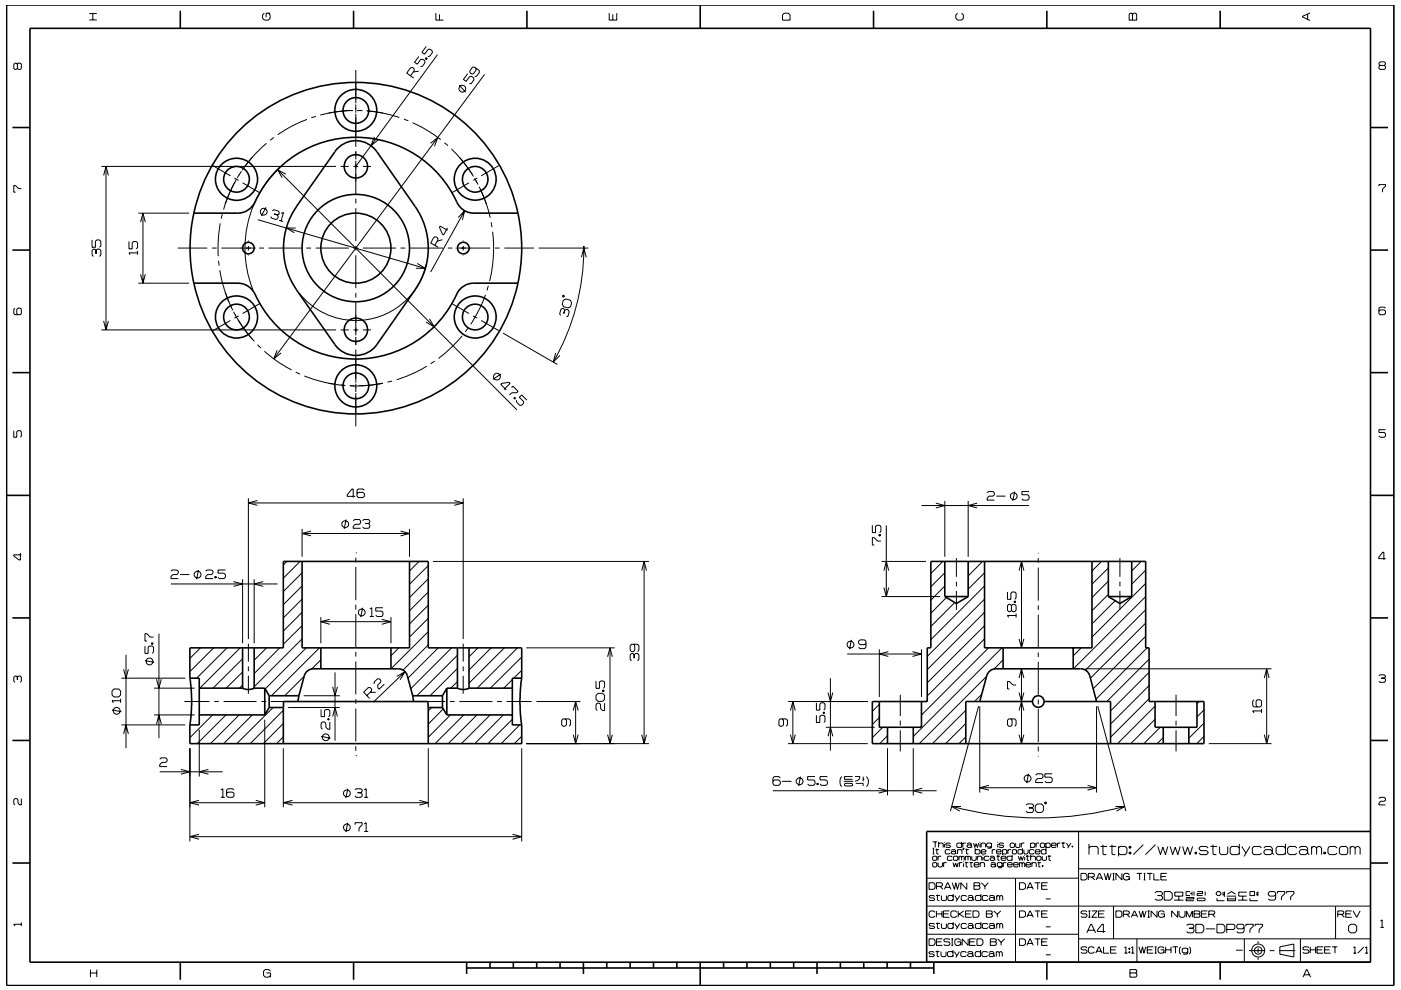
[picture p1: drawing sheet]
<svg xmlns="http://www.w3.org/2000/svg" width="297mm" height="210mm" viewBox="0 0 297 210" stroke-linecap="round" stroke-linejoin="round" font-family="sans-serif">
<g fill="none" stroke="#000" stroke-width=".21">
<path d="M3.7 13.6l-.3-.2h-.2l-.3 .2v.9l.3 .2 .5-.2M3.7 13.6l.2-.2h.4l.2 .2v.9l-.2 .2h-.4l-.2-.2M3.7 13.6v.9M18.9 4.2h1.6M18.9 2.9h1.6M19.7 2.9v1.3M56 2.8l-.3 .4v.7l.3 .4h.9l.4-.4v-.7l-.4-.4M57.3 2.8h-.9v.9M75.4 14.9v7M87 16.1l.8-1.2v-.3l-.3-.3-.5 .1-.8 1.1 1.5 1.1M88.8 15.1l-1.2 .2M88.8 12l-.9 1.2 .6 .4 .7-1h.4l.4 .3 .1 .4-.6 .8h-.3"/>
<path d="M90.3 12.4l.2 .1M90.3 12.2l.3 .2-.2 .3-.2-.2zM90.4 9.9l-1 1.2 .6 .4 .8-1 .3-.1 .5 .3 .1 .4-.6 .8-.4 .1M92.4 2.8v1.5h1.6M92.7 11.6l-17.3 23.7M93.2 3v1.3M97.4 18.1l1.3 1.5M99.2 15.6l-.9 1.2 .5 .5 .8-1.1h.4l.4 .3 .1 .4-.6 .8-.4 .1M100.9 14.4l.1 .5-.6 .8h-.4l-.3-.3-.1-.3 .6-.8 .4-.1 1 .7v.5l-.6 .8h-.3M102.7 15.8l-44.7 60.3M129.2 2.8v1.5h1.6v-1.5M129.9 3v1.3"/>
<path d="M166.3 2.8h.8l.4 .4v1.1h-1.6v-1.1zM203 2.8l-.4 .4v.7l.4 .4h.9l.4-.4v-.7l-.4-.4M239.6 2.8h.3l.2 .2 .3-.2h.3l.3 .2v1.3h-1.6v-1.3zM240.1 3v1.3M277.2 3v1.1M277.7 2.7l-1.6 .8v.1l1.6 .8M292.6 13.9l-.2-.3v-.2l.2-.3h.9l.2 .3v.2l-.2 .3M292.6 13.9l-.2 .2v.4l.2 .2h.9l.2-.2v-.4l-.2-.2M292.6 13.9h.9M21.5 35.3h49.7M22 37.2l.5-1.9 .5 1.9M22.5 35.3v34.7"/>
<path d="M45.1 35.1l3.8 2.2M49.3 39.5l-1.4 3.5M49.7 38.9l-1.9 4.1M49.7 37.8l.9 .5M49.8 38.6l-.5 1M50.1 38.1l-.3 .6M50.8 36.9l-.5 .9M51.2 36.3l-.6 .9M51.4 38.8l3.8 2.1M51.9 35.3l-.6 .8M52.7 34.3l-.9 1.2M52.8 34.1l-.7 1"/>
<path d="M52.9 34.1l-.2 .2M53.2 33.7l-.3 .4M53.2 33.7l-.4 .4M53.5 33.4l-.3 .3M56.5 30.4l-3 3M58.1 29.2l-.8 .6M58.8 36l50.8 50.9M59.6 35.3a23.7 23.7 0 0 0-6 26.2M60.6 36.9l-1.8-.9 1 1.7M65.1 25.3l-3.5 1.6-2.7 1.7M67 24.7l-1 .3M70.5 23.8l-.8 .2"/>
<path d="M72.2 35.3h1.8M72.9 23.5l-2 .3M73.3 23.5l-2.3 .2-3.1 .7M73.8 23.4l-.8 .1M74.8 23.4l-1.3 .1M74.9 35.3h1M75.4 22.1v1.8M75.4 24.1v7.1M75.4 32.1v1.7M75.4 34.1v7M76.8 23.4h-1.1M77 35.3h1.7"/>
<path d="M77.7 23.5l3.5 .5M77.9 23.5l.4 .1M78.5 23.6l1.2 .1M79.4 29l-.7 1.9 1.5-1.2M79.8 23.7l3 .6 1.9 .6M85.6 25.3l1 .3M87.5 26l3.3 1.8 2.6 1.8M91.3 30.4l1.5-1.2-.7 1.8M94.2 30.3l.8 .6M95.7 31.6l1.7 1.8M97.4 33.4h.1M97.4 33.4l.3 .4"/>
<path d="M97.7 33.8l.2 .1M97.7 33.8l.4 .4M97.9 34l.2 .2M98.1 34.2l1.2 1.6M99.3 35.8l.4 .6M99.4 38.8l-3.7 2.1M99.7 36.4l.3 .4M100 36.8l.4 .6M100 36.8l.1 .2M100.6 37.8l.7 1.4M101.2 37.8l-.9 .5M101.6 39.6l.3 .7"/>
<path d="M105.7 35.1l-3.7 2.2M292.4 39.5v-.3h1.3v.3l-.6 .6v.7M4.5 40h-.6l-.6-.6h-.4v1.4h.4M19.5 50.9v1.6h.7v-1.3l.3-.3h.6l.3 .3v1l-.3 .3M20.4 53.1l-.3-.3h-.3l-.3 .3v1l.3 .3M20.4 53.1l.3-.3h.4l.3 .3v1l-.3 .3M20.4 53.1v.7M27.3 51.2v1.6h.7v-1.3l.3-.3h.6l.3 .3v1l-.3 .3M29.2 53.6h-1.9l.3 .4M29.2 53.2v.8M29.3 45.2h10.8M29.8 47.1l.5-1.9 .5 1.9"/>
<path d="M29.8 58.2l.5 1.9 .5-1.9M30.3 45.2v14.9M37.7 52.6h6.2M45 52.6h.9M46.4 55.3v1M46.6 57.3l.6 2.7 1 3.1M46.7 47.4l-.4 3.4v3.5M46.9 52.6h7M47.1 45.4l-.2 1M47.8 43l-.4 1.4M47.9 43l-.2 .3M52.7 51v.1"/>
<path d="M52.7 52.2v.9M52.7 54.1v.1M54.1 52.6h.2M54.7 46.6l35.5 10.3M55 52.6h1M56.4 44l-1 1.8M56.9 52.6h7M57.7 44.7l.4-.2 .9 .3 .2 .6-.4 .2M58.1 45.4l.7 .2M58.8 45.6l.2 .3-.1 .4-.4 .3-.9-.3-.2-.4M59.2 46.7l.8 .3M59.6 45.2l.5-.1-.5 1.8"/>
<path d="M62.7 48.4l-2-.1 1.7 1.1M64.9 52.6h1.1M66.9 52.6h7.1M74.9 52.6h1M75.4 42.1v1M75.4 44.2v6.9M75.4 52.2v.9M75.4 54.1v7M77 52.6h6.9M84.9 52.6h1M86.9 52.6h7M88.5 55.9l1.7 1h-2"/>
<path d="M90.4 56a15.3 15.3 0 0 1-11.5 11.6 15.3 15.3 0 0 1-15.4-5.4M92.2 52l.7-1.2-.1-.4-.4-.2-.4 .1-.7 1.3 1.6 .8M93.8 50.8l-1.1 .4M94.9 48.3l-.8 1.5-.3-.1-.6-1.5 .1-.2 1.6 .8M95 52.6h.9M96.6 52.6h.1M96.9 52.6h7M97.2 46.1l1.3-1.4-.5 1.9M98.2 51v.1M98.2 52.2v.9M98.2 54.1v.1M98.5 44.7l-7.2 13"/>
<path d="M101.8 40l.1 .3M101.9 40.3l.1 .2M102 40.5l.2 .5M102.2 41l.8 2M103 43l.1 .3M103 43l.9 3.2M104.1 47.2l.2 1M104.4 49.1l.2 2.3v3.1l-.3 2.7-.5 2.4M104.9 52.6h1M106.9 52.6h6.3M114.2 52.6h10.6M123.3 54.6l.5-2 .5 2"/>
<path d="M123.8 52.6v-.6a48.4 48.4 0 0 1-6.5 24.8M3.2 65.4l-.3 .2v.9l.3 .3h1.1l.2-.3v-.9l-.2-.2h-.5l-.2 .2v.9l.2 .3M21.5 70h49.7M22 68.1l.5 1.9 .5-1.9M29.3 60.1h10.8M47.7 62l.5 1.2M48.2 63.1l.9 2.1M48.3 63.3l.2 .7M48.9 68l-3.8 2.1M48.9 64.9l.5 .9M49.5 66.1l.5 .9M49.8 66.7l1.6 2.6 1.1 1.4"/>
<path d="M50.6 67l-.9 .5M50.6 68l1.1 1.7M51.7 69.7l.8 1M52.5 70.7l.4 .6M52.5 70.7l1.4 1.7M53 71.3l.5 .7M54.6 73.1l.7 .7M55.2 64.3l-3.8 2.2M56 74.5l3.2 2.5 2.6 1.5M58.8 74.3l-.8 1.8 1.6-1.2M62.7 78.9l.9 .5M64.5 79.7l2.1 .8 3.2 .8"/>
<path d="M72.2 70h1.8M74.9 70h1M75.4 62.1v1M75.4 64.1v7M75.4 71.5v1.7M75.4 74.1v7M77 70h1.7M90.5 77.7l-3.3 1.7-3.1 1.1M91.1 67.6l.9 1.7-1.7-1M92.2 76.6l-.9 .6M95.7 64.3l3.7 2.2M98 71.2l-2 2.2-3 2.6"/>
<path d="M99.2 69.6l-.6 .8M100.3 67l.9 .5M102 68l3.7 2.1M102.9 62.5l-1.7 3.9-1.4 2.3M103.5 60.6l-.2 1M105.8 79.3l.1 .1M106.2 79.3l-1.7 1.2M106.6 70.6l11.6 6.7M117.8 74.9l-.5 1.9 1.4-1.4M119.3 62.7l.3-.1v.3l-.3 .1zM119.4 63.7l.5-.3 1 .3 .3 .5-.2 .8-.5 .3-1-.2-.3-.5zM119.7 65.8l-.2-.3-.3-.1-.3 .2-.2 1 .2 .3"/>
<path d="M119.7 65.8l-.2 .7M119.7 65.8l.4-.2 .4 .1 .2 .4-.3 .9-.3 .2M293.7 65.4l-.2-.3h-.9l-.2 .3v1.1l.2 .3h.9l.2-.3v-.5l-.2-.3h-.9l-.2 .3M2.9 91.3v1.4h.7v-1.1l.2-.3h.5l.2 .3v.9l-.2 .2M69.7 81.3l1.6 .2M69.9 81.3l2.5 .4M72.3 81.7h.6M72.5 81.7h.6M73 81.7l.2 .1M74.1 81.8l.9 .1M75.4 81.4v1.7M75.4 83.3v7.1"/>
<path d="M76.2 81.8h-1.6M77.3 81.8h-1.1M77.9 81.7l-1 .1M78.4 81.7l-.9 .1M79.4 81.6l-1.4 .1M80.6 81.4l-2.1 .3M80.7 81.4l.5-.1-1.7 .3M83.1 80.8l-.9 .3M106.8 82.6l1.4-1.3-.3-.2-1.5 .2-.2 .2 1.2 1.2M108.5 82.2l.3-.3 1 1.1-.2 .3h-1.1l-.5 .5M109.1 84.3l.2 .2-.2 .2-.2-.2zM109.2 84.4l-.2 .2"/>
<path d="M109.5 84.9v.4l.7 .7h.4l.4-.5v-.3l-.9-1 .5-.4 1.1 1.1M293.7 91.1h-1.3v.6h1.1l.2 .3v.5l-.2 .2h-.9l-.2-.2M4.3 117.3v1.5h-.2l-1.2-.9v-.2h1.6M52.7 105.7v29.8M52.7 106.7h45.5M54.6 106.2l-1.9 .5 1.9 .5M60.8 119.1l-.7 .7M63.6 119.1l-3.5 3.5M64 112.2v5.9M64 113.1h22.8M66 112.6l-1.9 .5 1.9 .6M73.4 110.2l-.4 2"/>
<path d="M74.9 110.5l.3-.3h1l.3 .3v.4l-.3 .3h-.9l-.4 .4v.4h1.6M75.3 105.3h-1.7v-.3l1-1.3h.3v1.8M75.4 117.3h.1M75.4 118.3v1M76.9 110.5l.2-.3h1l.3 .3v.3l-.3 .2M77.3 104l-.3-.3h-1l-.3 .3v1.3l.3 .2h1l.3-.2v-.6l-.3-.3h-1l-.3 .3M77.4 111h.7M78.1 111l.3 .3v.5l-.3 .2h-1l-.2-.2M84.9 112.6l1.9 .6-1.9 .5M86.8 112.2v5.9M88.9 119.1l-2.1 2M90.8 120l-4 3.9"/>
<path d="M91.8 119.1h45.8M96.3 106.2l1.9 .5-1.9 .5M98.2 105.7v29.8M136.6 119.1v38.6M185 111.4v1.6h.6v-1.3l.3-.3h.6l.3 .3v1l-.3 .3M186.3 113.4h.3v.3h-.3zM186.3 113.5h.3M186.8 114.8h-.7l-.7-.8h-.4v1.6h.4M186.9 119.1h9.4M187.9 111.4v15.1M195.4 107.2h22.8M198.4 106.7l1.9 .5-1.9 .5"/>
<path d="M199.9 119.1l-2.5 2.6M200.3 106.3v11.8M202.8 118.4v3.9M205.3 106.3v11.8M205.5 119.1l-.2 .3M207.2 106.7l-1.9 .5 1.9 .5M208.3 119.1l-3 3.1M209.3 104.5l.2-.2h1.1l.2 .2v.4l-.2 .3h-.9l-.4 .5v.4h1.5M211.2 105.2h2M214.6 104.6h.1M215.1 104.3l-.4 2M216.6 119.1v18.3"/>
<path d="M218.2 104.3h-1.5v.6h1.2l.3 .3v.6l-.3 .3h-1l-.2-.3M220.1 117.3v.1M220.1 118.4v1M233.5 119.1l-2 2M237.4 118.4v3.9M241.9 119.1l-2 2M293.8 118.5h-1.5v-.3l.9-1.1h.2v1.6M26.7 138.9v19.8M30.7 137v1.6h.7v-1.3l.3-.3h.6l.3 .3v1l-.3 .3M32.1 136.4h.3v.2h-.3zM32.1 136.5h.3M32.6 135.1h-.8l-.6-.7h-.5v1.6h.5"/>
<path d="M33.7 134.4v22.2M36.2 121.2l.3-.3h1l.3 .3v.4l-.3 .3h-.8l-.5 .4v.4h1.6M36.2 123.9h22.6M38.2 121.9h2M42.1 120.9l-.4 1.9M42.5 137.4l-2.2 2.3M43.6 121.2l.3-.3h1l.3 .3v.4l-.3 .3h-.9l-.4 .4v.4h1.6M45.3 137.4l-5 5M45.5 122.3h.3v.3h-.3zM45.7 122.3v.3M47.8 120.9h-1.6v.7h1.3l.3 .3v.5l-.3 .3h-1l-.3-.3M48.1 137.4l-6.4 6.4"/>
<path d="M49.5 123.4l1.9 .5-1.9 .5M50.9 137.4l-8.5 8.6M51.4 139.7l-6.2 6.3M51.4 122.8v13.6M52.7 136.5v3.8M53.9 122.8v13.6M55.8 123.4l-1.9 .5 1.9 .5M56.5 137.4l-2.6 2.6M59.3 137.4l-5.4 5.5M64 135.5l-10.1 10.2M64 132.7l-3.9 3.9M64 129.9l-3.9 4"/>
<path d="M64 127.1l-3.9 4M64 124.3l-3.9 4M64 121.5l-3.9 4M64.9 137.4l-8.7 8.7M67.7 137.4l-10.1 10.2M68 130.9v5.5M68 131.9h14.9M68 140l-2 1.9M69.9 131.4l-1.9 .5 1.9 .5M75.4 120.3v7M75.4 128.3v1M75.4 130.3v7"/>
<path d="M75.4 138.3v1M76.9 128.9l-.4 2M77.3 130.2v.1M78.4 129.2l.4-.3v1.9M78.4 130.8h.8M80.9 131.4l2 .5-2 .5M81.2 128.9h-1.5v.7h1.2l.3 .3v.6l-.3 .3h-1l-.2-.3M82.9 130.9v5.5M84.5 137.4l-1.6 1.7M90.8 131.1l-4 4M90.8 128.4l-4 3.9M90.8 125.6l-4 3.9"/>
<path d="M90.8 122.8l-4 3.9M90.8 136.8l-5.4 5.3M90.8 134l-7.9 7.9M92.9 137.4l-6.4 6.4M95.8 137.4l-8.7 8.7M97 139l-8.6 8.6M98.2 136.5v3.8M101.3 137.4l-1.9 1.9M104.1 137.4l-4.7 4.7M106.9 137.4l-7.5 7.5M109.7 137.4l-8.5 8.6M110.6 139.4l-6.6 6.6"/>
<path d="M111.6 137.4h18.7M128.8 139.3l.5-1.9 .5 1.9M129.3 137.4v20.3M134.3 136.6l.3 .3v1l-.3 .3h-.4l-.3-.3v-1l.3-.3h1.3l.3 .3v1l-.3 .3M134.4 138.9l-.2-.3h-.3l-.3 .3v1l.3 .3M134.4 138.9l.3-.3h.5l.3 .3v1l-.3 .3M134.4 138.9v.7M136.1 121l.5-1.9 .5 1.9M179.6 138.7h15.8M180.5 135.7l-.4 2M183.6 136.4l-.3 .3h-1l-.3-.3v-.4l.3-.3h1l.3 .3v1.3l-.3 .3h-1l-.3-.3M186.4 137.7v10.1"/>
<path d="M186.9 126.5h12.4M187.4 124.6l.5 1.9 .5-1.9M187.4 121l.5-1.9 .5 1.9M188.3 138.2l-1.9 .5 1.9 .5M193.5 138.2l1.9 .5-1.9 .5M195.4 137.7v10.1M200.3 124.3l-2.9 3M200.3 121.5l-2.9 3M200.7 126.7l-3.3 3.4M202.4 127.8l-5 5.1M202.8 123.4v1M202.8 125.3v4.1"/>
<path d="M208.7 121.5l-3.4 3.5M208.7 124.3l-11.3 11.4M208.7 132.7l-12.1 12.1M208.7 129.9l-12.1 12.1M208.7 135.5l-12.1 12.1M208.7 127.1l-12.1 12.1M209.6 137.4l-14.2 14.3M212.4 137.4l-18.8 18.8M212.7 140l-2 1.9M213.6 125.6v1.5h.7v-1.3l.3-.2h.5l.3 .2v1l-.3 .3M214.5 128.4l-.3-.2h-.3l-.3 .2v1l.3 .3h.3l.3-.3M214.5 128.4l.3-.2h.3l.3 .2v1l-.3 .3h-.3l-.3-.3"/>
<path d="M214.5 128.4v1M215 127.5h.3v.3h-.3zM215 127.6h.3M215.4 130.1v.9M215.4 130.5h-1.8l.3 .5M216.1 121l.5-1.9 .5 1.9M216.1 135.5l.5 1.9 .5-1.9M220.1 120.4v7M220.1 128.4v1M220.1 130.4v7M220.1 138.4v1M229.2 137.4l-1.7 1.7"/>
<path d="M235 126.1l-3.5 3.4M235 123.3l-3.5 3.4M235 120.5l-3.5 3.4M236.4 127.4l-4.9 4.9M237.4 123.4v1M237.4 125.3v4.1M242.9 120.9l-3 3M242.9 135l-11.1 11.1M242.9 132.2l-11.7 11.6M242.9 129.3l-12.8 12.8M242.9 126.5l-15.3 15.4M242.9 123.7l-11.4 11.4"/>
<path d="M243.2 137.4l-10.8 10.9M243.6 139.8l-8.9 9M3.7 143.6l-.3-.2h-.2l-.3 .2v.9l.3 .2M3.7 143.6l.2-.2h.4l.2 .2v.9l-.2 .2M3.7 143.6v.6M23.7 150.6l2 .4M24.2 146.1h1l.4 .5v.8l-.4 .4h-1l-.5-.4v-.8zM25.6 148.6h-1.9l.3 .4M25.6 148.2v.8M25.7 153.8h13.6M25.7 143.8h13.6M26.2 141.9l.5 1.9 .5-1.9"/>
<path d="M26.2 155.7l.5-1.9 .5 1.9M30.7 140.1l2 .4M32.7 151.6h8.6M32.7 146h8.6M33.2 144.1l.5 1.9 .5-1.9M33.2 153.6l.5-2 .5 2M39.1 148.8h5.3M40.3 158.7v19.8M42.2 154.8v9.9M42.3 151.6l-.1 .1M45.1 151.6l-4.8 4.9M45.4 148.8h1"/>
<path d="M47.4 148.8h7M47.9 151.6l-6.1 6.1M50.7 151.6l-6.1 6.1M51.4 145.3l-.6 .7M51.4 142.5l-3.4 3.5M52.7 141.4v1M52.7 143.3v3.8M53.5 151.6l-6.1 6.1M55.4 148.8h1M56.1 152.7v18.5M57.4 148.8h7M57.9 150.1l-7.7 7.6"/>
<path d="M60.1 156.3l-1.5 1.4M60.1 153.5l-4.3 4.2M60.1 150.7l-7.1 7M60.1 158.7v12.5M61.1 150.1h10.9M63.5 147.3l-.3 .3M64.4 147.6h7.6M64.5 143.5l-4.1 4.1M65.4 148.8h1M67.4 148.8h7M68.1 156.2l2 .4M68.1 150.5v1.5h.7v-1.3l.3-.2h.5l.3 .2v1.1l-.3 .2"/>
<path d="M69.5 152.4h.3v.3h-.3zM69.5 152.6h.3M69.9 153.1v1.6h-.4l-.4-.4v-.9l-.3-.3h-.4l-.3 .3v1l.3 .3M70.5 145.7l.5 1.9 .5-1.9M70.5 152l.5-1.9 .5 1.9M71 142.6v14.5M75.4 148.8h1M75.4 140.3v7M75.4 148.3v1M75.4 150.3v7M75.4 158.3v1M77.4 148.8h7"/>
<path d="M77.8 147.5l1-1v-.4l-.3-.3h-.4l-1 1 1.3 1.4M78.5 146.8h1.2M79.3 145.1v-.5l.7-.6h.4l.3 .3v.4l-.6 .6v.6l.3 .3 1.1-1.1M84.1 143.5l1.7-1-1 1.7M85.4 148.8h1M85.8 142.5l-6.7 6.5M87.4 148.8h7M90.8 158.7v12.5M91.5 150.1l-.7 .7M94 150.4l-3.2 3.2M95.4 148.8h1M95.5 151.6l-4.7 4.8"/>
<path d="M97 144.6l-1.4 1.4M97 141.8l-5.8 5.8M97.4 148.8h7M98.2 141.3v1.1M98.2 143.3v3.8M98.3 151.6l-6.1 6.1M101.1 151.6l-6.1 6.1M103.9 151.6l-6.1 6.1M105.4 148.8h1M106.7 151.6l-6 6.1M107.4 148.8h5.3M108.6 152.6l-5.1 5.1"/>
<path d="M108.6 144.1l-1.8 1.9M110.2 153.8l-3.9 3.9M110.6 158.7v19.8M110.6 156.2l-1.5 1.5M110.6 142.2l-1.7 1.6M113.7 148.8h9.4M119.8 152.5l.3 .3v.9l-.3 .3h-.4l-.3-.3v-.9l.3-.3h1.2l.3 .3v.9l-.3 .3M121.5 155.8l.5 1.9 .6-1.9M121.5 150.7l.5-1.9 .6 1.9M122 148.8v8.9M126.4 144.4v1.6h.7v-1.3l.2-.3h.6l.3 .3v1l-.3 .3M126.8 147.1h1l.4 .4v.8l-.4 .5h-1l-.4-.5v-.8z"/>
<path d="M127.8 146.4h.3v.3h-.3zM127.8 146.5h.3M128.2 149.1v1.6h-.4l-.5-.4v-.9l-.2-.3h-.5l-.2 .3v1l.2 .3M128.8 155.8l.5 1.9 .5-1.9M136.1 155.8l.5 1.9 .5-1.9M137.6 157.7h-26M165.8 152.5l.3 .3v.9l-.3 .3h-.4l-.3-.3v-.9l.3-.3h1.3l.3 .3v.9l-.3 .3M167.1 157.7h16.9M167.1 148.8h16.9M167.6 155.8l.5 1.9 .5-1.9M167.6 150.7l.5-1.9 .5 1.9M168.1 148.8v8.9"/>
<path d="M173.1 149.1v1.5h.7v-1.3l.3-.2h.6l.2 .2v1l-.2 .3M173.1 151.7v1.5h.7v-1.2l.3-.3h.6l.2 .3v1l-.2 .2M174.5 151h.3v.3h-.3zM174.5 151.2h.3M175.1 154.3h10.4M175.6 156.2l.5-1.9 .5 1.9M175.6 146.9l.5 1.9 .5-1.9M176.1 143.8v15.4M186.4 152.2l-1.4 1.5M186.4 149.4l-1.4 1.5M187.2 154.3l-2.2 2.2M188.2 156l-1.7 1.7"/>
<path d="M188.2 158.7v10M190.9 147.4v4.5M190.9 152.9v1M190.9 154.9v4.5M193.6 158.7v10M195.4 148.8v.1M204.8 156.3l-1.5 1.4M204.8 153.5l-4.3 4.2M204.8 150.7l-7.1 7M207.5 149.8l-6 22.2M207.7 149.8v18.3M208.1 147.3l-1.5 1.5"/>
<path d="M209.2 143.5l-14.3 14.2M214.3 152.5l.3 .3v.9l-.3 .3h-.4l-.3-.3v-.9l.3-.3h1.2l.3 .3v.9l-.3 .3M215.4 145.3h-.6l-.8-.7h-.4v1.5h.4M216.1 150.7l.5-1.9 .5 1.9M216.1 155.8l.5 1.9 .5-1.9M216.1 143.8l.5-1.9 .5 1.9M216.1 146.9l.5 1.9 .5-1.9M216.6 141.9v15.8M220.1 140.4v7M220.1 148.4v1M220.1 150.4v7M220.1 158.4v1"/>
<path d="M230.1 141.9h39.5M232.5 149.8v18.3M232.7 149.8l6 22.2M243.6 148.2l-8.1 8.2M243.6 145.4l-8.1 8.2M243.6 142.6l-8.1 8.2M244.9 152.6l-5.2 5.1M244.9 149.8l-8 7.9M246 154.3l-3.5 3.4M246.6 156.5l-1.3 1.2M249.3 147.4v4.5M249.3 152.9v1"/>
<path d="M249.3 154.9v4.5M254.3 148.8l-.5 .5M255.3 150.6l-1.5 1.5M255.3 156.2l-1.6 1.5M255.3 153.4l-3.2 3.2M256.3 157.7h13.3M265.9 148.4l-.3 .3v1l.3 .2h1.3l.3-.2v-1l-.3-.3h-.6l-.3 .3v1l.3 .2M267.5 150.8h-1.9l.3 .4M267.5 150.4v.8M268.1 155.8l.5 1.9 .5-1.9M268.1 143.8l.5-1.9 .5 1.9M268.6 141.9v15.8"/>
<path d="M292.4 143.4l.2-.3h.9l.2 .3v.2l-.2 .2M292.9 143.8h.6M293.5 143.8l.2 .3v.4l-.2 .2h-.9l-.2-.2M4.5 169.4v1.3h-.3l-.4-.4v-.7l-.2-.2h-.4l-.3 .2v.9l.3 .2M33.9 161l.3-.3h.9l.3 .3v.5l-.3 .2h-.8l-.4 .5v.4h1.5M33.9 163.7h13.3M38.4 163.2l1.9 .5-1.9 .5M40.3 170.3h15.8M40.3 177.5h70.3M42.2 169.8l-1.9 .5 1.9 .5M42.2 176.9l-1.9 .6 1.9 .5M44.2 163.2l-1.9 .5 1.9 .5"/>
<path d="M46.8 169.1h.9M46.8 167.5l.4-.2v1.8M49.6 167.5l-.3-.2h-1l-.3 .2v1.3l.3 .3h1l.3-.3v-.5l-.3-.3h-1l-.3 .3M54.2 169.8l1.9 .5-1.9 .5M60.1 170.3h30.7M62 169.8l-1.9 .5 1.9 .5M73.7 167.3l-.4 2M73.7 174.5l-.4 2M75.3 167.5l.2-.2h1l.3 .2v.3l-.3 .3M75.3 174.9v-.4h1.5v.4l-.7 .7v.8M75.4 160.3h.1M75.8 168.1h.7"/>
<path d="M76.5 168.1l.3 .3v.4l-.3 .3h-1l-.2-.3M77.2 169.1h.9M77.2 167.5l.4-.2v1.8M77.2 174.8l.4-.3v1.9M77.2 176.4h.9M88.9 169.8l1.9 .5-1.9 .5M108.7 176.9l1.9 .6-1.9 .5M163.9 167.7h34.7M165.4 165l-.3-.3h-.9l-.3 .3v1.3l.3 .3h.9l.3-.3v-.6l-.3-.3h-.9l-.3 .3M165.8 165.7h2M169.7 164.7l-.4 2M172.8 164.7h-1.6v.7h1.3l.3 .3v.6l-.3 .3h-1l-.3-.3"/>
<path d="M173.2 166.2h.3v.2h-.3zM173.3 166.2v.2M175.4 164.7h-1.5v.7h1.2l.3 .3v.6l-.3 .3h-.9l-.3-.3M178.5 164.7a1.45 1.45 0 0 0 0 2.1M178.9 165.7h2M179.2 166.2h1.4l.2 .1v.3l-.2 .1h-1.4l-.1-.1zM180.8 164.7h-1.7v.6h1.7M181.3 164.7h1a.9 .9 0 0 1-1 1M181.4 166.2h1.6v.5M183 165.3h.3M183 164.7v1M183.7 164.7a1.44 1.44 0 0 1 0 2.1"/>
<path d="M186.3 167.2l1.9 .5-1.9 .5M195.5 167.2l-1.9 .5 1.9 .5M197.7 178.6h1M197.7 179.9h.4M197.9 179.9v1.2M198.3 178.6v1.1M198.6 180v1.1h.4M199 179l.2-.2h.6l.2 .2v.7M199 178.6v1.1M200.2 178.6v.1M200.2 179v.7M201.5 179l-.2-.2h-.6l-.2 .3 .2 .2h.6l.2 .3-.2 .1h-.6l-.2-.1"/>
<path d="M201.8 171a69.7 69.7 0 0 0 36.7 0M203.7 171.1h-1.9l1.7 .9M203.9 179l-.2-.2h-.7l-.1 .2v.6l.1 .1h.7l.2-.1M203.9 178.6v1.1M204.1 178.8v.9M204.2 179.9h.2l-.2 .4zM204.3 179.9l-.1 .4M204.8 178.8h-.5l-.2 .2M204.9 180v1.1h.4M205 179l.2-.2h.6l.2 .2v.6M206 179.4l-.2-.2h-.6l-.2 .2 .2 .3h.6l.2-.1M206 179.6l.1 .1"/>
<path d="M206.4 178.8l.3 .9 .3-.8 .2 .8 .3-.9M206.8 179.9v1.2M207.7 167.1h24.8M207.8 178.6v.1M207.8 179v.7M208 179l.2-.2h.5l.3 .2v.7M208 178.8v.9M209.7 166.6l-2 .5 2 .5M210.2 179l-.2-.2h-.6l-.2 .2v.4l.2 .3h.6l.2-.3M210.2 178.8v.9l-.2 .2h-.6M211.5 178.6v.1M211.5 179v.7"/>
<path d="M212.8 179l-.2-.2h-.6l-.2 .3 .2 .2h.6l.2 .3-.2 .1h-.6l-.2-.1M214.3 178.8h.6l.2 .2v.6l-.2 .1h-.6l-.1-.1v-.6zM215.3 178.8v.8l.2 .1h.6l.1-.1v-.8M216.5 178.8v.9M216.8 179.9v1.2M217.2 178.8h-.5l-.2 .2M217.5 170.8l.3-.3h1.1l.2 .3v.3l-.2 .3M218.1 164.1l-.4 2M218.1 171.4h.8M218.5 179l.2-.2h.5l.2 .2v.6l-.2 .1h-.5l-.2-.1M218.5 178.8v1.1M218.9 171.4l.2 .3v.3l-.2 .3h-1.1l-.3-.3"/>
<path d="M219.5 170.9l.5-.4h.8l.4 .4v1l-.4 .4h-.8l-.5-.4zM219.6 164.4l.3-.3h.9l.3 .3v.4l-.3 .3h-.8l-.4 .4v.5h1.5M219.7 178.8v.9M220.1 160.4v.1M220.3 178.8h-.5l-.1 .2M220.6 179l.2-.2h.5l.2 .2v.6l-.2 .1h-.5l-.2-.1zM221.6 170.1l.3 .1-.2 .3-.2-.1zM221.7 179l.3-.2h.5l.2 .2v.6l-.2 .1h-.5l-.3-.1M221.7 178.8v1.1M221.8 179.9v1.2M222.9 179.3h1l-.1-.5h-.7l-.2 .2v.6l.2 .1h.7l.1-.1M223.1 164.1h-1.6v.7h1.3l.3 .3v.6l-.3 .3h-1l-.3-.3"/>
<path d="M224.2 178.8v.9M224.8 178.8h-.4l-.2 .2M225.1 178.8h.7M225.4 178.6v1.1h.4M226.1 178.8l.5 .8M227 178.8l-.6 1.1M227.3 179.4h.2v.3h-.2zM227.4 179.4v.3M228.7 176.4v27.7M230.6 166.6l1.9 .5-1.9 .5M230.9 179.9l.3-.4h1.3l.3 .4v1.4M230.9 179v2.3"/>
<path d="M233.3 179.5h1.4M233.8 179.2v1.9l.2 .2h.6M235.2 179.5h1.4M235.8 179.2v1.9l.2 .2h.5M236.5 171.1h2l-1.8 .9M237.1 179.9l.4-.4h1l.4 .4v1l-.4 .4h-1l-.4-.4M237.1 179.5v2.1M239.4 179.5h.4v.4h-.4zM239.6 179.5v.4M242.4 179.2l-2.1 2.1M245 179.2l-2.1 2.1M245.5 179.5l.5 1.8 .5-1.6 .6 1.6 .5-1.8"/>
<path d="M248.1 179.5l.5 1.8 .6-1.6 .5 1.6 .5-1.8M250.7 179.5l.5 1.8 .6-1.6 .5 1.6 .6-1.8M256.2 179.9l-.4-.4h-1.2l-.4 .4 .4 .5h1.2l.4 .5-.4 .4h-1.2l-.4-.4M256.6 179.5h1.5M257.2 179.2v1.9l.1 .2h.6M258.6 179.5v1.4l.3 .4h1.1l.3-.4v-1.4M262.8 179.9l-.4-.4h-1.2l-.4 .4v1l.4 .4h1.2l.4-.4M262.8 179v2.3M263.3 179.5l.9 1.4M265 179.5l-1.2 2.1M267.5 179.9l-.4-.4h-1.2l-.4 .4v1l.4 .4h1.2l.4-.4M268 179.9l.3-.4h1.1l.3 .4v1"/>
<path d="M272.5 179.9l-.3-.4h-1.3l-.3 .4v1l.3 .4h1.3l.3-.4M272.5 179v2.3M274.9 179.9l-.3-.4h-1.2l-.4 .4v1l.4 .4h1.2l.3-.4M275.5 179.9l.3-.4h1.1l.3 .4v1M278.1 179.9l.3-.4h.4l.3 .4M278.1 179.5v1.8M279.1 179.9l.4-.4h.3l.4 .4v1.4M279.1 179.9v1.4M283.5 179.9l-.4-.4h-1.2l-.3 .4v1l.3 .4h1.2l.4-.4M284 179.9l.3-.4h1.1l.3 .4v1l-.3 .4h-1.1l-.3-.4zM286.3 179.9l.3-.4h.3l.4 .4M286.3 179.5v1.8"/>
<path d="M287.3 179.9l.4-.4h.3l.4 .4v1.4M287.3 179.9v1.4M292.4 169.4l.2-.3h.9l.2 .3v.3l-.2 .3h-.8l-.3 .3v.4h1.3M4.5 195.7v.7M4.5 196h-1.6l.3 .4M196.5 198.2h32.2M196.5 192.2h94.1M196.6 186.3h32.1M197 199.1h.9l.3 .4v.7l-.3 .3h-.9zM197 187.2h.9l.3 .4v.7l-.3 .3h-.9zM197.7 181.1h.4M197.7 181.8l.2-.2h.6l.1 .2v.5l-.1 .2h-.6l-.2-.2z"/>
<path d="M197.7 183.1l.2-.1h.6l.1 .1v.6l-.1 .2h-.6l-.2-.2zM198.2 190.2l-.2-.3h-.8l-.2 .3 .2 .3h.8l.2 .3-.2 .2h-.8l-.2-.2M198.2 196.1l-.2-.2h-.8l-.2 .2 .2 .3h.8l.2 .2-.2 .3h-.8l-.2-.2M198.2 193.5l-.2-.3h-.7l-.3 .3v.8l.3 .3h.7l.2-.3M198.3 180.2h.8M198.5 189.9h.8M198.5 195.9h.8M198.5 188h1.1l.2-.2v-.4l-.2-.2h-1.1v1.4M198.5 199.8h1.1M198.5 193.2v1.4M198.5 193.8h1.2M198.7 189.7v1.2l.5 .1"/>
<path d="M198.7 195.7v1.1l.5 .1M198.9 183v.7l.2 .2h.5l.2-.2v-.7M198.9 181.6v.9M199.3 188l.6 .6M199.6 181.6h-.5l-.2 .2M199.6 189.9v.9l.2 .2h.6l.3-.2v-.9M199.6 195.9v.8l.2 .2h.6l.3-.2v-.8M199.7 193.2v1.4M199.8 199.1h-1.3v1.4h1.3M200 193.8h1.1M200.1 183v.9M200.2 188.6l.7-1.4h.1l.6 1.4"/>
<path d="M200.4 188.2h1M200.7 183h-.5l-.1 .1M201.3 193.2h-1.3v1.4h1.3M201.4 199.3l-.2-.2h-.9l-.2 .5 .2 .2h.9l.2 .2v.3l-.2 .2h-.9l-.2-.2M201.4 180.4l-.1-.2h-.7l-.2 .2v.5l.2 .2h.7l.1-.2M201.7 180.4l.2-.2h.5l.2 .2v.5M201.7 199.1h.4M201.9 199.1v1.4M201.9 187.2l.5 1.4 .2-1.4 .4 1.4 .4-1.4M201.9 181.8l-.2-.2h-.7l-.1 .2v.5l.1 .2h.7l.2-.2M202.1 183l.2 .9 .3-.9 .3 .9 .3-.9M202.1 190.2l-.2-.3h-.7l-.2 .3v.6l.2 .2h.7l.2-.2"/>
<path d="M202.1 196.1l-.2-.2h-.7l-.2 .2v.6l.2 .2h.7l.2-.2M202.1 189.6v1.4M202.1 195.6v1.3M202.1 181.8l.2-.2h.6l.2 .2v.5l-.2 .2h-.6l-.2-.2zM202.4 189.9l.5 .9M202.4 195.9l.5 .8M202.6 180.8l-.2-.2h-.5l-.2 .2 .2 .3h.5l.2-.2M202.6 180.9l.2 .2M202.9 193.5l-.3-.3h-.7l-.3 .3v.8l.3 .3h.7l.3-.3M202.9 199.8h.8v.7M203 180.4l.2-.2h.6l.2 .2v.7M203 180.2v.9"/>
<path d="M203.2 193.2v1.4M203.3 181.8l.2-.2 .4 .2M203.3 181.6v.9M203.4 193.8l1 .8M203.4 183v.9M203.5 189.9l-.8 1.3M203.5 195.9l-.8 1.2M203.7 199.5l-.3-.4h-.7l-.3 .4v.7l.3 .3h.7l.3-.3M203.9 181.8v.7M203.9 181.8l.1-.2 .4 .2v.7M204 183h-.4l-.2 .1M204.3 182.7v.2"/>
<path d="M204.3 183.1v.8M204.3 193.2l-1.1 .8M204.6 183h.7M204.7 180.2h.7M204.7 181.6v.9M204.7 181.8l.1-.2 .4 .2M204.7 193.8h1.1M204.8 182.8v1l.4 .1M204.9 190.2l-.2-.3h-.7l-.2 .3v.6l.2 .2h.7l.2-.2M204.9 196.1l-.2-.2h-.7l-.2 .2v.6l.2 .2h.7l.2-.2M205 187.2v1.4l-1.3-1.4v1.4M205.2 190.2l.2-.3h.7l.2 .3v.6"/>
<path d="M205.2 196.1l.2-.2h.7l.2 .2v.6M205.2 181.8v.7M205.2 181.8l.2-.2 .4 .2v.7M205.3 199.1v1.4l-1.3-1.4v1.4M205.6 183h.7M205.6 199.8h1M205.9 182.8v1l.3 .1M206 193.2h-1.3v1.4h1.3M206 181.6v.7l.2 .2h.6l.2-.2v-.7M206.3 193.2h1l.3 .3v.8l-.3 .3h-1zM206.3 190.6l-.2-.2h-.7l-.2 .2 .2 .4h.7l.2-.2M206.3 196.5l-.2-.2h-.7l-.2 .2 .2 .4h.7l.2-.2"/>
<path d="M206.3 190.8l.2 .2M206.3 196.7l.2 .2M206.5 187.2h1.1l.2 .2-.2 .5 .2 .2v.3l-.2 .2h-1.1zM206.5 187.9h1.1M206.5 183.4h1.1l-.2-.4h-.7l-.2 .1v.6l.2 .2h.7l.2-.2M206.8 180.4l.1-.2h.7l.2 .2v.5l-.2 .2h-.7l-.1-.2M206.8 199.1h-1.2v1.4h1.2M207.1 199.1h1l.3 .4v.7l-.3 .3h-1zM207.2 181.8l.2-.2h.5l.2 .2v.7M207.2 181.6v.9M207.8 183.1l.2-.1h.6l.1 .1v.8M207.8 183v.9"/>
<path d="M208 190.2l-.2-.3h-.8l-.2 .3v.6l.2 .2h.8l.2-.2M208 196.1l-.2-.2h-.8l-.2 .2v.6l.2 .2h.8l.2-.2M208 189.6v1.4M208 195.6v1.3M208 180.7h1v-.3l-.2-.2h-.6l-.2 .2v.5l.2 .2h.6l.2-.2M208.1 187.2l.7 .8M208.4 181.3v.2M208.4 181.8v.7M208.8 188v.6M209.1 193.2h1.1l.2 .2-.2 .4 .2 .2v.3l-.2 .3h-1.1zM209.1 193.8h1.1M209.5 190.2l-.3-.3h-.7l-.2 .3v.6l.2 .2h.7l.3-.2"/>
<path d="M209.5 196.1l-.3-.2h-.7l-.2 .2v.6l.2 .2h.7l.3-.2M209.5 187.2l-.7 .8M209.7 181.8l-.2-.2h-.7l-.1 .2v.5l.1 .2h.7l.2-.2M209.7 190.2l.3-.3h.6l.2 .3v.6M209.7 196.1l.3-.2h.6l.2 .2v.6M209.9 181.8l.2-.2h.5l.3 .2v.5M210 199.1h1l.2 .2-.2 .5 .2 .2v.3l-.2 .2h-1zM210 199.8h1M210.1 183.1l.2-.1h.5l.2 .1v.6M210.4 180.2v.9M210.7 193.2l.8 .7M210.8 190.6l-.2-.2h-.6l-.3 .2v.2l.3 .2h.6l.2-.2"/>
<path d="M210.8 196.5l-.2-.2h-.6l-.3 .2v.2l.3 .2h.6l.2-.2M210.8 190.8l.2 .2M210.8 196.7l.2 .2M210.9 182.2l-.3-.3h-.5l-.2 .3 .2 .3h.5l.3-.2M210.9 182.3l.1 .2M211 183.5l-.2-.2h-.5l-.2 .2 .2 .4h.5l.2-.2M211 183.7l.2 .2M211 180.2h-.4l-.2 .2M211.3 181.6h.7M211.3 180.7h1l-.2-.5h-.6l-.2 .2v.5l.2 .2h.6l.2-.2M211.3 190.2l.2-.3 .5 .3M211.3 189.9v1.1"/>
<path d="M211.3 195.9v1M211.3 196.1l.2-.2 .5 .2M211.5 193.9v.7M211.5 199.1l.8 .8M211.6 181.4v1l.3 .1M212 190.2l.2-.3 .4 .3v.8M212 190.2v.8M212 196.1v.8M212 196.1l.2-.2 .4 .2v.8M212.2 193.2l-.7 .7M212.3 182h1v-.2l-.2-.2h-.6l-.2 .2v.5l.2 .2h.6l.2-.2M212.3 199.9v.6"/>
<path d="M212.5 183.1l-.2-.1h-.7l-.2 .1v.5l.2 .2h.7l.2-.2M212.5 183v.9l-.2 .2h-.7M212.6 180.4l.1-.2h.6l.1 .2v.5l-.1 .2h-.6l-.1-.2M212.6 180.2v1.1M212.7 183v.9M213 199.1l-.7 .8M213.4 183h-.5l-.2 .1M213.6 183.4h1l-.1-.4h-.7l-.2 .1v.6l.2 .2h.7l.1-.2M213.7 180.2v.9M214.4 180.2h-.5l-.2 .2M214.6 181.8l-.2-.2h-.7l-.2 .2v.5l.2 .2h.7l.2-.2M214.6 181.3v1.2"/>
<path d="M214.6 180.4l.2-.2h.5l.2 .2v.5l-.2 .2h-.5l-.2-.2zM214.9 183.4h1l-.2-.4h-.6l-.2 .1v.6l.2 .2h.6l.2-.2M215.3 186.3v17.8M215.9 181.6l.3 .9 .2-.8 .3 .8 .3-.9M216.2 183v.9M216.2 183.1l.2-.1 .3 .1M216.2 199.1h.9l.3 .4v.7l-.3 .3h-.9zM216.2 187.2h.9l.3 .4v.7l-.3 .3h-.9zM216.2 193.2h.9l.3 .3v.8l-.3 .3h-.9zM216.7 183.1l.2-.1 .4 .1v.8M216.7 183.1v.8M216.8 180.4l-.2-.2h-.6l-.2 .2v.5l.2 .2h.6l.2-.2"/>
<path d="M217.1 180.2v.7l.2 .2h.5l.2-.2v-.7M217.3 181.3v.2M217.3 181.8v.7M217.5 183.4h1l-.1-.4h-.7l-.2 .1v.6l.2 .2h.7l.1-.2M217.5 181.6h.8M217.7 194.6l.7-1.4 .7 1.4M217.7 188.6l.7-1.4 .7 1.4M217.8 181.4v1l.4 .1M217.9 194.1h1M217.9 188.2h1M218.5 181.8l.2-.2h.6l.2 .2v.7M218.5 181.3v1.2"/>
<path d="M218.8 183.1l.2-.1h.5l.2 .1v.8M218.8 183v.9M219.2 180.4l-.1-.2h-.7l-.2 .2v.5l.2 .2h.7l.1-.2M219.4 199.1h1.2M219.4 193.2h1.2M219.4 187.2h1.2M219.5 180.7h1l-.2-.5h-.6l-.2 .2v.5l.2 .2h.6l.2-.2M219.8 181.8l.2-.2h.5l.2 .2v.5l-.2 .2h-.5l-.2-.2zM220 183h.7M220 187.2v1.4M220 193.2v1.4M220 199.1v1.4"/>
<path d="M220.3 182.8v1l.3 .1M220.8 199.8h1.1M220.8 193.8h1.1M220.8 187.9h1.1M221 183.6h.1v.2h-.1zM221 181.6v.7l.1 .2h.6l.2-.2v-.7M221.1 183.6v.2M221.7 196.6h1.1M221.7 190.7h1.1M221.8 180.4l-.2-.2h-.6l-.2 .2v.5l.2 .2h.6l.2-.2M222.1 199.1h-1.3v1.4h1.3M222.1 187.2h-1.3v1.4h1.3"/>
<path d="M222.1 193.2h-1.3v1.4h1.3M222.1 181.6h.8M222.4 181.4v1l.4 .1M228.7 199.1h61.9M228.7 184.3h61.9M229.2 185.2h.9l.4 .4v.7l-.4 .3h-.9zM230.4 197.9l.9-1.9h.1l.9 1.9M230.5 193.4l-.2-.2h-.9l-.2 .2 .2 .4h.9l.2 .2v.3l-.2 .3h-.9l-.2-.3M230.7 197.3h1.3M230.8 186h1l.2-.2v-.3l-.2-.3h-1v1.4M230.8 193.2h.4M230.8 194.6h.4"/>
<path d="M231 193.2v1.4M231.5 186l.6 .6M231.5 193.2h1.1l-1.1 1.4h1.1M232.4 186.6l.6-1.4h.2l.6 1.4M232.6 186.2h1M232.9 193.8h1.1M234.1 185.2l.4 1.4 .4-1.4 .3 1.4 .4-1.4M234.2 193.2h-1.3v1.4h1.3M234.4 197.6h-1.7v-.3l.9-1.3h.3v1.9M235.9 185.2h.4M235.9 186.6h.4M236.1 185.2v1.4"/>
<path d="M236.1 192.2v6.9M236.6 193.2h1l.3 .3v.8l-.3 .3h-1zM237.9 185.2v1.4l-1.3-1.4v1.4M238.2 193.9h1l.2-.2v-.3l-.2-.2h-1v1.4M238.7 185.9h.7v.7M238.9 193.9l.7 .7M239.4 180.8h.4v.3h-.4zM239.4 185.6l-.3-.4h-.6l-.3 .4v.7l.3 .3h.6l.3-.3M239.6 180.8v.3M239.9 194.6l.6-1.4 .7 1.4M240.1 194.1h.9M241 185.2h1.1"/>
<path d="M241 199.1v5M241.5 193.2l.4 1.4 .4-1.4 .3 1.4 .4-1.4M241.6 185.2v1.4M242.5 185.2h.4M242.5 186.6h.4M242.7 185.2v1.4M243.2 185.2h1.1M243.3 193.2h.5M243.3 194.6h.5M243.5 193.2v1.4M243.8 185.2v1.4M244.6 185.2v1.4h1.2"/>
<path d="M244.9 189.4l.3-.3h1l.3 .3v.2l-.3 .3M245.3 193.2v1.4l-1.2-1.4v1.4M245.4 189.9h.8M246.1 193.8h.8v.8M246.1 185.9h1.1M246.2 189.9l.3 .3v.5l-.3 .2h-1l-.3-.2M246.8 189.1h1.3l.4 .4v1l-.4 .4h-1.3zM246.9 193.5l-.4-.3h-.6l-.3 .3v.8l.3 .3h.6l.4-.3M247.4 185.2h-1.3v1.4h1.3M248.9 190.9h2M249.1 189.2h1.7v.9h-1.7zM249.7 193.2v1.4l-1.3-1.4v1.4"/>
<path d="M249.9 190.1v.8M250 193.2v1.1l.3 .3h.6l.3-.3v-1.1M251.5 190.4h1.6v.3h-1.6v.3h1.6M251.5 194.6v-1.4l.7 1.4 .6-1.4v1.4M251.6 196.3l.3-.3h1l.3 .3v.3l-.3 .3M252.1 196.9h.8M252.3 189.1h-.8v.8h.8M252.3 189.5h.4M252.7 189.1v.8M252.9 196.9l.3 .2v.5l-.3 .3h-1l-.3-.3M253.1 193.2h1.1l.2 .2-.2 .4 .2 .3v.2l-.2 .3h-1.1zM253.1 193.8h1.1"/>
<path d="M253.2 189.1v.8M253.4 180.8h.3v.3h-.3zM253.5 196h1.3l.4 .5v.9l-.4 .5h-1.3zM253.5 180.8v.3M253.8 189.1h1.2v.4h-1.2v.4h1.2M254 190.5h1.4l.1 .4-.1 .1h-1.4l-.2-.1zM254.7 193.8h1.1M255.5 189.1v.8M255.6 197h2M256 193.2h-1.3v1.4h1.3M256.3 193.9h1l.3-.2v-.3l-.3-.2h-1v1.4M257 193.9l.6 .7"/>
<path d="M258 196h1.3l.4 .5v.9l-.4 .5h-1.3zM258 190.5v.5h1.6M258.1 189.1h.5l.3 .3v.2l-.3 .3h-.5l-.2-.3v-.2zM259.1 189.4h.5M259.1 189.8h.5M259.6 189.1v1.1M260.1 190.1h2M260.1 197.1h1.4l.3-.2v-.6l-.3-.3h-1.4v1.9M260.3 190.7h1.7M260.3 190.4v.6h1.7v-.6M260.3 189.6l.8-.5 .9 .5M262.5 190.9h2"/>
<path d="M263.5 190.1v.8M263.8 196.7l-.3 .3h-1l-.3-.3v-.4l.3-.3h1l.3 .3v1.3l-.3 .3h-1l-.3-.3M263.8 199.1v5M264.2 196.5v-.5h1.5v.5l-.7 .6v.8M264.3 189.2h-1.7v.9h1.7M265 189.1h1v.8h-1zM265 190.5v.5h1.7M266.1 196.5v-.5h1.6v.5l-.7 .6v.8M266.3 189.4h.4M266.3 189.8h.4M266.7 189.1v1M266.7 199.6v.5"/>
<path d="M269.7 180.6l-.3-.4h-1.1l-.3 .4v.3l.3 .4h1.1l.3-.4M269.7 180.9l.4 .4M270.5 189.8l-.3 .3h-1l-.3-.3v-.4l.3-.3h1l.3 .3v1.3l-.3 .2h-1l-.3-.2M270.8 189.5v-.4h1.6v.4l-.7 .7v.7M272.8 189.5v-.4h1.6v.4l-.8 .7v.7M275.7 199.1v5M277.2 180.6l-.3-.4h-1.1l-.3 .4v.3l.3 .4h1.1l.3-.4M277.2 180.9l.4 .4M280.7 180.8h.3v.3h-.3zM280.9 180.8v.3M283.2 192.2v6.9M283.6 193.9h1.1l.2-.2v-.3l-.2-.2h-1.1v1.4"/>
<path d="M284.4 193.9l.6 .7M285.3 193.8h1.1M285.9 196.5l.5-.5h.8l.5 .5v.9l-.5 .5h-.8l-.5-.5zM286.6 193.2h-1.3v1.4h1.3M286.9 193.2l.8 1.4 .7-1.4M292.7 195.4l.3-.3v1.6M292.7 196.7h.7M19.2 206.4h1.3M19.2 205.7v1.6M20.5 205.7v1.6M56.5 206.4h.9v.9M57.4 206l-.4-.4h-.8l-.3 .4v.9l.3 .4h.8l.4-.4"/>
<path d="M198.1 202l-.2-.2h-.8l-.2 .2 .2 .3h.8l.2 .3-.2 .3h-.8l-.2-.2M198.4 201.8h.8M198.7 201.6v1.2l.4 .1M199.5 201.8v.9l.2 .2h.7l.2-.2v-.9M201.7 200.5h.4M202.1 202l-.3-.2h-.7l-.2 .2v.7l.2 .2h.7l.3-.2M202.1 201.5v1.4M202.3 201.8l.6 .9M203.4 201.8l-.8 1.3M204.9 202l-.3-.2h-.7l-.2 .2v.7l.2 .2h.7l.3-.2M205.1 202.1l.3-.3h.6l.2 .3v.6M206.2 202.5l-.2-.2h-.6l-.3 .2v.2l.3 .2h.6l.2-.2"/>
<path d="M206.2 202.7l.3 .2M207.9 202.1l-.2-.3h-.7l-.2 .3v.6l.2 .2h.7l.2-.2M207.9 201.5v1.4M209.4 202.1l-.2-.3h-.8l-.2 .3v.6l.2 .2h.8l.2-.2M209.7 202.1l.2-.3h.6l.2 .3v.6M210.7 202.5l-.2-.2h-.6l-.2 .2 .2 .4h.6l.2-.2M210.7 202.7l.2 .2M211.2 201.8v1.1M211.2 202.1l.2-.3 .5 .3M211.9 202.1l.2-.3 .4 .3v.8M211.9 202.1v.8M217.7 200.5l.7-1.4 .7 1.4"/>
<path d="M217.9 200.1h1M221.7 202.5h1.1M230.5 201l-.2-.2h-.9l-.2 .4 .2 .3h.9l.2 .2v.3l-.2 .2h-.9l-.2-.2M232 201.1l-.3-.3h-.6l-.3 .3v.8l.3 .3h.6l.3-.3M232.3 202.2l.7-1.4 .7 1.4M232.5 201.8h1M234 200.8v1.4h1.2M235.5 201.5h1M236.7 200.8h-1.2v1.4h1.2M238.4 202.2h.7M238.4 201l.3-.2v1.4M239.3 201.1h.3v.2h-.3z"/>
<path d="M239.3 201.9h.3v.2h-.3zM239.4 201.1v.2M239.4 201.9v.2M239.6 205.6h1.2l.2 .3-.2 .5 .2 .2v.4l-.2 .3h-1.2zM239.6 206.4h1.2M239.9 202.2h.6M239.9 201l.3-.2v1.4M241.5 200.8l.4 1.4 .3-1.4 .3 1.4 .4-1.4M243.2 201.5h1.1M244.5 200.8h-1.3v1.4h1.3M244.8 200.8h.4M244.8 202.2h.4"/>
<path d="M245 200.8v1.4M246.1 201.5h.7v.7M246.8 201.1l-.3-.3h-.6l-.4 .3v.8l.4 .3h.6l.3-.3M247.1 201.5h1.2M247.1 200.8v1.4M248.3 200.8v1.4M248.6 200.8h1.2M249.2 200.8v1.4M250.4 200.8a1.09 1.09 0 0 0 0 1.6M251.8 201.3l-.2-.2h-.7l-.2 .2v.6l.2 .2h.7l.2-.2M251.8 201.1v1.1l-.2 .2h-.7M252.1 200.8a1.1 1.1 0 0 1 0 1.6"/>
<path d="M262 201.5h1.5M264.8 201.6h3.4M266.7 201.1v1M266.7 203.1v.5M269.2 201.6h1M271.2 201.6h3.4M274.3 203l-2.9-.6v-1.6l2.9-.6v2.8M276.3 207.3l.7-1.6h.1l.8 1.6M276.5 206.8h1.1M277.5 201l-.2-.2h-.9l-.2 .4 .2 .3h.9l.2 .2v.3l-.2 .2h-.9l-.2-.2M277.8 201.5h1.1M277.8 200.8v1.4"/>
<path d="M278.9 200.8v1.4M279.2 201.5h1.1M280.5 200.8h-1.3v1.4h1.3M280.8 201.5h1.1M282.1 200.8h-1.3v1.4h1.3M282.4 200.8h1.1M283 200.8v1.4M286.9 202.2h.7M286.9 201l.4-.2v1.4M289.1 200.9l-1.2 1.3M289.4 202.2h.7M289.4 201l.4-.2v1.4"/>
<circle cx="98" cy="18.8" r=".74"/>
<circle cx="55.9" cy="44.9" r=".74"/>
<circle cx="105.4" cy="79.9" r=".72"/>
<circle cx="73.2" cy="111.2" r=".73"/>
<circle cx="214.9" cy="105.2" r=".71"/>
<circle cx="41.9" cy="121.9" r=".73"/>
<circle cx="76.7" cy="129.9" r=".74"/>
<circle cx="180.3" cy="136.7" r=".73"/>
<circle cx="24.7" cy="150.8" r=".73"/>
<circle cx="31.7" cy="140.3" r=".73"/>
<circle cx="69.1" cy="156.4" r=".73"/>
<circle cx="73.5" cy="168.3" r=".73"/>
<circle cx="73.5" cy="175.5" r=".73"/>
<circle cx="169.5" cy="165.7" r=".72"/>
<circle cx="217.9" cy="165.1" r=".73"/>
<circle cx="266.8" cy="201.6" r="1.38"/>
<circle cx="266.8" cy="201.6" r=".79"/>
</g>
<g fill="none" stroke="#000" stroke-width=".34">
<path d="M1.4 1.1h294.1v207.9h-294.1zM6.4 6h284.2v198.1h-284.3zM38.2 2.3v3.7M75 2.3v3.7M111.7 2.3v3.7M148.5 1.1v4.9M185.2 2.3v3.7M222 2.3v3.7M258.7 2.3v3.7M2.6 27h3.7M71 32.2a5.4 5.4 0 0 1 8.9 0l8.2 11.7a15.3 15.3 0 0 1 0 17.5M71 32.2l-8.2 11.7"/>
<path d="M290.6 27h3.7M2.6 53h3.7M41.1 45.2h9.3a4.1 4.1 0 0 0 3.7-2.3 23.6 23.6 0 0 1 21.7-13.8 23.6 23.6 0 0 1 21.4 14.3 4 4 0 0 0 3.3 1.8h9.3M41.1 45.2a35.5 35.5 0 0 0 0 14.9h9.3a4 4 0 0 1 3.7 2.3M41.1 45.2a35.1 35.1 0 0 1 34.4-27.7 35.1 35.1 0 0 1 34.3 27.7M60.1 52.5v.1M60.1 52.7h.1M60.1 52.2h.1M60.1 53v.1M62.9 43.9a15.4 15.4 0 0 0 0 17.5M109.8 45.2a34.8 34.8 0 0 1 0 14.9M290.6 53h3.7"/>
<path d="M2.6 79h3.7M41.1 60.1a35.1 35.1 0 0 0 34.4 27.7 35.1 35.1 0 0 0 34.3-27.7M62.8 61.4l8.2 11.7a5.4 5.4 0 0 0 8.9 0l8.2-11.7M109.8 60.1h-9.3a3.9 3.9 0 0 0-3.6 2.2 23.5 23.5 0 0 1-21.4 13.9 23.5 23.5 0 0 1-21.4-13.9M290.6 79h3.7M1.4 105.1h4.9M64 119.1v18.3h22.8v-18.3M197.4 119.1h45.5v18.3h.7v11.4h11.7v8.9h-70.3v-8.9h11.6v-11.4h.8zM200.3 119.1v7.4M205.3 119.1v7.4M208.7 119.1v18.3h22.8v-18.3M235 119.1v7.4"/>
<path d="M239.9 119.1v7.4M290.6 105.1h4.9M2.6 131.1h3.7M51.4 137.4v8.6M53.9 137.4v8.6M68 137.4v4.5M82.9 137.4v4.5M97 137.4v8.6M99.4 137.4v8.6M200.3 126.5l2.5 1.5 2.5-1.5M200.3 126.5h5M212.7 137.4v4.5"/>
<path d="M227.5 137.4v4.5M235 126.5l2.4 1.5 2.5-1.5M235 126.5h4.9M290.6 131.1h3.7M2.6 157.1h3.7M40.3 143.8h1.9v10h-1.9M40.3 143.8l.3 2.5v2.5l-.3 5M40.3 143.8v-6.4h19.8v-18.3h30.7v18.3h19.8v6.4M40.3 153.8v3.9h70.3v-3.9M42.3 151.6h13.8M42.3 146h9.1M51.4 146l.4 .1"/>
<path d="M51.8 146.1l.9 .2 .9-.2M53.9 146l-.3 .1M53.9 146h2.2M56.1 146l1 1.6M56.1 146v5.6M57.1 150.1h3M57.1 147.6v2.5M57.1 150.1l-1 1.5M57.1 147.6h6.3M60.1 150.1v7.6M60.1 150.1v-1.3h30.6l.1 1.3M63.4 147.6l-.3 1.2"/>
<path d="M66.4 141.9h18.1a1.94 1.94 0 0 1 1.9 1.4l1.1 4.3M66.5 141.9a2 2 0 0 0-2 1.4l-1.1 4.3M87.5 147.6l.3 1.2M87.5 147.6h6.3M90.8 150.1v7.6M90.8 150.1h3M93.8 150.1l.9 1.5M93.8 147.6v2.5M94.7 151.6h13.9M94.7 146h2.3M94.7 146v5.6M94.7 146l-.9 1.6"/>
<path d="M97 146l.3 .1M97.4 146.1l.8 .2 .9-.2M99.4 146l-.3 .1M99.4 146h9.2M110.6 143.8l-.4 5 .1 2.5 .3 2.4M110.6 143.8h-2v10h2M186.4 148.8v5.5h9v-5.5M188.2 154.3v3.4M193.6 154.3v3.4M218.9 148.8a1.23 1.23 0 0 0 1.2 1.2 1.23 1.23 0 0 0 1.3-1.2M218.9 148.8h-14.1v8.9M219.2 147.9a1.25 1.25 0 0 1 1.4-.2 1.25 1.25 0 0 1 .8 1.1"/>
<path d="M219.3 147.9l-.4 .9M221.4 148.8h14.1v8.9M229.1 141.9h-18a1.98 1.98 0 0 0-1.9 1.4l-1.5 5.5M229.1 141.9a1.98 1.98 0 0 1 2 1.4l1.4 5.5M244.9 148.8v5.5h8.9v-5.5M246.6 154.3v3.4M252.1 154.3v3.4M290.6 157.1h3.7M290.6 176.4h-94.1v27.7M2.6 183h3.7M290.6 183h3.7M38.2 204.1v3.7"/>
<path d="M75 204.1v3.7M98.9 205.3h99.1M98.9 204.1v2.5M103.9 204.1v1.2M108.8 204.1v1.2M113.8 204.1v1.2M118.7 204.1v1.2M123.7 204.1v2.5M128.6 204.1v1.2M133.6 204.1v1.2M138.6 204.1v1.2M143.5 204.1v1.2"/>
<path d="M148.5 204.1v4.9M153.4 204.1v1.2M158.4 204.1v1.2M163.3 204.1v1.2M168.3 204.1v1.2M173.2 204.1v2.5M178.2 204.1v1.2M183.1 204.1v1.2M188.1 204.1v1.2M193 204.1v1.2M198 204.1v2.5M222 204.1v3.7"/>
<path d="M258.7 204.1v3.7"/>
<circle cx="50.1" cy="38" r="2.73"/>
<circle cx="50.2" cy="38" r="4.5"/>
<circle cx="75.4" cy="23.4" r="4.4"/>
<circle cx="75.5" cy="35.3" r="2.48"/>
<circle cx="75.5" cy="23.4" r="2.73"/>
<circle cx="100.7" cy="38" r="2.72"/>
<circle cx="100.7" cy="38" r="4.4"/>
<circle cx="52.7" cy="52.6" r="1.23"/>
<circle cx="75.4" cy="52.6" r="11.4"/>
<circle cx="75.5" cy="52.6" r="7.4"/>
<circle cx="98.2" cy="52.6" r="1.24"/>
<circle cx="50.1" cy="67.2" r="2.73"/>
<circle cx="50.1" cy="67.2" r="4.5"/>
<circle cx="75.5" cy="70" r="2.48"/>
<circle cx="100.7" cy="67.2" r="2.73"/>
<circle cx="100.8" cy="67.2" r="4.5"/>
<circle cx="75.4" cy="81.8" r="4.5"/>
<circle cx="75.5" cy="81.8" r="2.73"/>
</g>
</svg>
